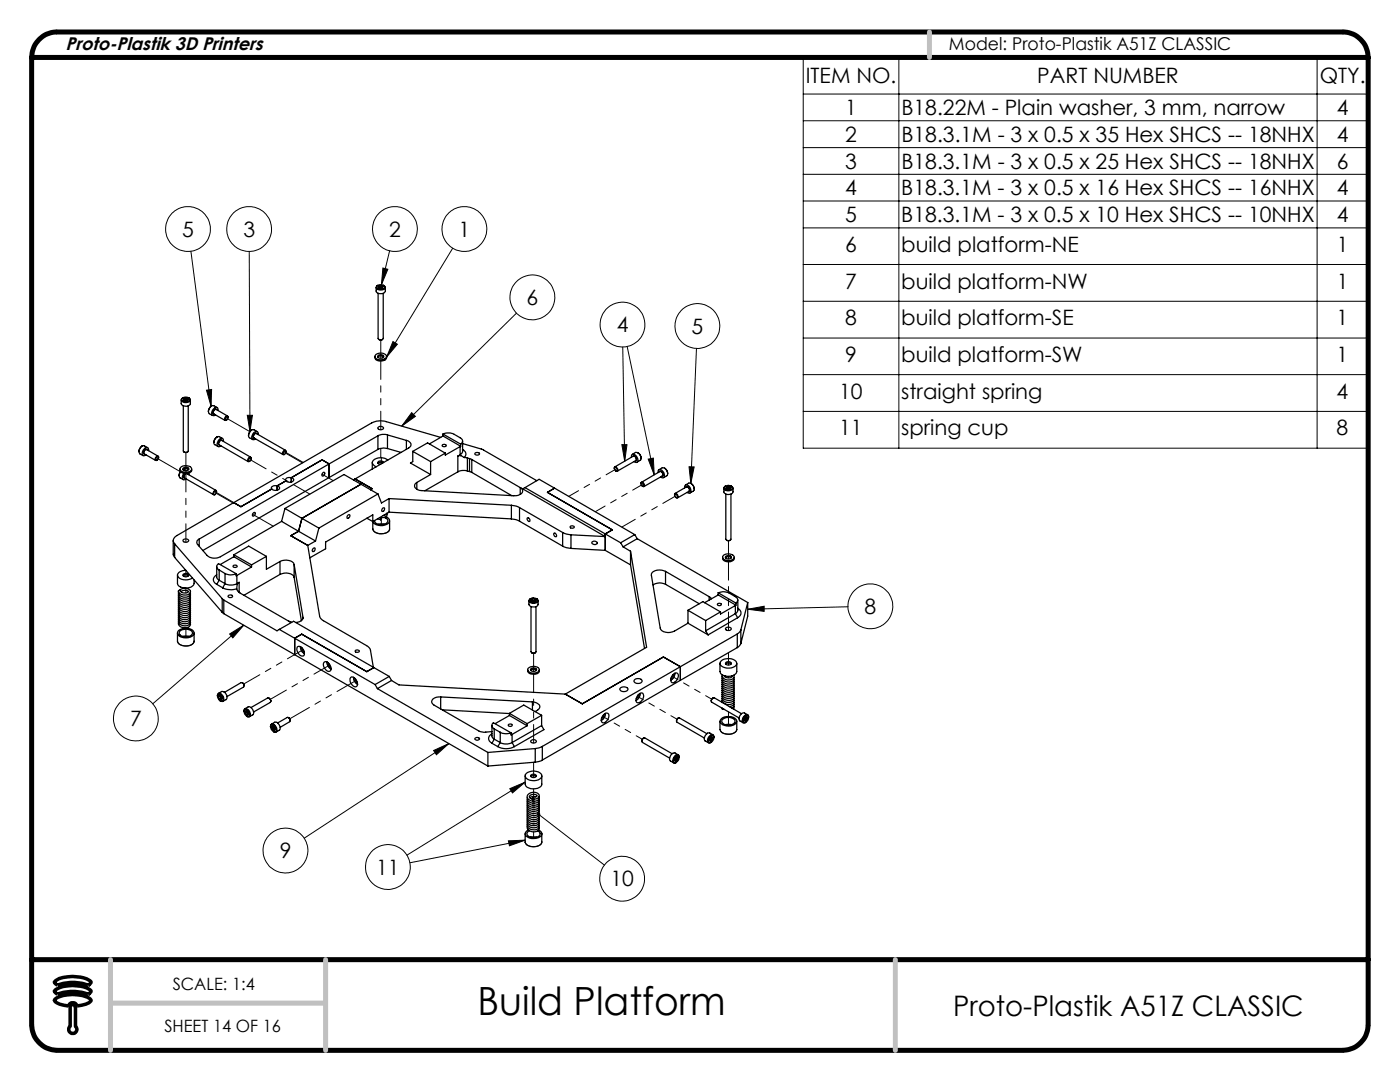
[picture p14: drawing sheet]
<svg xmlns="http://www.w3.org/2000/svg" width="279mm" height="216mm" viewBox="0 0 279 216" stroke-linecap="round" stroke-linejoin="round" font-family="sans-serif">
<defs><g id="words">
<text font-size="7.8" x="95.3" y="202.6">Build Platform</text>
<text font-size="5.6" x="190.2" y="202.7">Proto-Plastik A51Z CLASSIC</text>
<g font-size="4.2">
<text x="160.8" y="16.6">ITEM NO.</text>
<text x="207" y="16.6">PART NUMBER</text>
<text x="263.4" y="16.6">QTY.</text>
<text x="168.7" y="23">1</text>
<text x="179.9" y="23">B18.22M - Plain washer, 3 mm, narrow</text>
<text x="266.8" y="23">4</text>
<text x="168.7" y="28.3">2</text>
<text x="179.9" y="28.3">B18.3.1M - 3 x 0.5 x 35 Hex SHCS -- 18NHX</text>
<text x="266.8" y="28.3">4</text>
<text x="168.7" y="33.6">3</text>
<text x="179.9" y="33.6">B18.3.1M - 3 x 0.5 x 25 Hex SHCS -- 18NHX</text>
<text x="266.8" y="33.6">6</text>
<text x="168.7" y="39">4</text>
<text x="179.9" y="39">B18.3.1M - 3 x 0.5 x 16 Hex SHCS -- 16NHX</text>
<text x="266.8" y="39">4</text>
<text x="36.4" y="47.2">5</text>
<text x="48.6" y="47.2">3</text>
<text x="77.7" y="47.2">2</text>
<text x="91.5" y="47.2">1</text>
<text x="168.7" y="44.3">5</text>
<text x="179.9" y="44.3">B18.3.1M - 3 x 0.5 x 10 Hex SHCS -- 10NHX</text>
<text x="266.8" y="44.3">4</text>
<text x="168.7" y="50.2">6</text>
<text x="179.9" y="50.2">build platform-NE</text>
<text x="266.8" y="50.2">1</text>
<text x="168.7" y="57.6">7</text>
<text x="179.9" y="57.6">build platform-NW</text>
<text x="266.8" y="57.6">1</text>
<text x="105.1" y="60.8">6</text>
<text x="168.7" y="64.9">8</text>
<text x="179.9" y="64.9">build platform-SE</text>
<text x="266.8" y="64.9">1</text>
<text x="123.1" y="66.3">4</text>
<text x="138" y="66.6">5</text>
<text x="168.6" y="72.2">9</text>
<text x="179.9" y="72.2">build platform-SW</text>
<text x="266.8" y="72.2">1</text>
<text x="167.5" y="79.6">10</text>
<text x="179.9" y="79.6">straight spring</text>
<text x="266.8" y="79.6">4</text>
<text x="167.5" y="86.9">11</text>
<text x="179.8" y="86.9">spring cup</text>
<text x="266.7" y="86.9">8</text>
<text x="172.5" y="122.5">8</text>
<text x="26" y="144.9">7</text>
<text x="55.8" y="171.2">9</text>
<text x="75.1" y="174.5">11</text>
<text x="121.8" y="176.8">10</text>
</g>
<text font-size="3.7" x="13.1" y="9.9">Proto-Plastik 3D Printers</text>
<text font-size="3.5" x="189.4" y="9.9">Model: Proto-Plastik A51Z CLASSIC</text>
<g font-size="3.4">
<text x="34.5" y="197.5">SCALE: 1:4</text>
<text x="32.8" y="206">SHEET 14 OF 16</text>
</g>
</g></defs>
<g fill="none" stroke="#000" stroke-width=".2">
<path d="M160.3 11.5h112.7v77.9h-112.7zM160.3 18.8h112.7M179.4 11.5v77.9M262.9 11.5v77.9M160.3 24.1h112.7M160.3 29.5h112.7M160.3 34.8h112.7M38.1 50.1l4 31M49.7 50.2l.2 35.9M76.4 53.5l1 .2-1.3 3.1zM77.8 50.1l-1.7 6.7M90.3 49.5l-13.1 21.8"/>
<path d="M160.3 40.1h112.7M160.3 45.5h112.7M160.3 52.8h112.7M41.2 77.9l1-.2-.1 3.4zM78.4 68.2l.9 .5-2.1 2.6zM103.1 62.5l-22.9 22.5M124.3 69.3l.4 22.7M125.2 69.1l5.4 25.7M139 69.5l-1.1 26.9M160.3 60.1h112.7M160.3 67.5h112.7M160.3 74.8h112.7"/>
<path d="M49.4 82.9h1l-.5 3.2zM82.2 82.3l.7 .8-2.7 1.9zM124.1 88.7h1l-.4 3.3zM129.4 91.6l1-.2 .2 3.4zM137.5 93.1l1 .1-.6 3.2zM160.3 82.1h112.7M45.8 126.5l2.8-1.8-2.1 2.6zM48.6 124.7l-18.1 15.7M149.2 121.6l3.3-.6v1zM169.2 121.1l-20 .5M86.5 149.8l3.1-1.4-2.5 2.2zM89.6 148.4l-28.9 18.9"/>
<path d="M101.7 157.4l3.1-1.3-2.5 2.1zM104.8 156.1l-23.6 14.5M101.5 167.8l3.3-.2-3.1 1.2zM104.8 167.6l-23 4.6M107.5 162.5l13.1 10.1"/>
<circle cx="37.5" cy="45.7" r="4.5"/>
<circle cx="49.7" cy="45.7" r="4.5"/>
<circle cx="78.8" cy="45.7" r="4.5"/>
<circle cx="92.7" cy="45.7" r="4.5"/>
<circle cx="106.3" cy="59.3" r="4.5"/>
<circle cx="124.2" cy="64.8" r="4.5"/>
<circle cx="139.2" cy="65" r="4.5"/>
<circle cx="173.7" cy="121" r="4.5"/>
<circle cx="27.1" cy="143.4" r="4.5"/>
<circle cx="57" cy="169.7" r="4.5"/>
<circle cx="77.4" cy="173" r="4.5"/>
<circle cx="124.2" cy="175.4" r="4.5"/>
</g>
<path d="M10.9 197.7a6 6 0 0 1 5.2-.9 3.2 3.2 0 0 1 2.1 1 .79 .79 0 0 1-1.3 .4 10.7 10.7 0 0 0-5.5 .1l-.5-.4zM10.9 195.9a6 6 0 0 1 5.2-.9 3.2 3.2 0 0 1 2.1 1 .79 .79 0 0 1-1.3 .4 10.7 10.7 0 0 0-5.5 .1l-.5-.4zM11 199.4a7.1 7.1 0 0 1 7 0l.2 .2a1.36 1.36 0 0 1-1.1 .8l-1.7 .3a.9 .9 0 0 0-.9-.6 .9 .9 0 0 0-.8 .6 4.3 4.3 0 0 1-2.7-.9l-.1-.2zM14 204.8a.81 .81 0 0 0 0 1.2 .81 .81 0 0 0 1.1 0 .81 .81 0 0 0 0-1.2M14 201a.53 .53 0 0 1 .5-.6 .53 .53 0 0 1 .6 .6" fill="none" stroke="#000" stroke-width=".7" stroke-linecap="butt"/>
<path d="M11.4 6.4a5.1 5.1 0 0 0-5.1 5.1M267.9 6.4a5.1 5.1 0 0 1 5.1 5.1M6.3 204.5a5.2 5.2 0 0 0 5.1 5.1M273 204.5a5.2 5.2 0 0 1-5.1 5.1" fill="none" stroke="#000" stroke-width="1" stroke-linecap="butt"/>
<path d="M14 201v3.8M15.1 201v3.8" fill="none" stroke="#000" stroke-width=".7"/>
<path d="M11.4 6.4h256.5M6.3 191.5h266.7M6.3 204.5v-193h266.7v193M11.4 209.6h256.5" fill="none" stroke="#000" stroke-width="1"/>
<path d="M185.5 6.4v5.1M22 191.5v18.1M65 191.5v18.1M178.7 191.5v18.1M22 200.2h43" fill="none" stroke="#c0c0c0" stroke-width="1"/>
<path d="M49.4 82.9h1l-.5 3.2zM78.4 68.2l.9 .5-2.1 2.6zM137.5 93.1l1 .1-.6 3.2zM149.2 121.6l3.3-.6v1zM101.5 167.8l3.3-.2-3.1 1.2zM101.7 157.4l3.1-1.3-2.5 2.1zM86.5 149.8l3.1-1.4-2.5 2.2zM124.1 88.7h1l-.4 3.3zM129.4 91.6l1-.2 .2 3.4zM107.2 162.3a.34 .34 0 0 0 .2 .5 .34 .34 0 0 0 .4-.3 .34 .34 0 0 0-.4-.3l-.2 .1 .3 .2zM45.8 126.5l2.8-1.8-2.1 2.6zM82.2 82.3l.7 .8-2.7 1.9zM76.4 53.5l1 .2-1.3 3.1zM41.2 77.9l1-.2-.1 3.4z" fill="#000"/>
<g fill="none" stroke="#000" stroke-width=".25">
<path d="M75.1 57.4v.7a1.04 1.04 0 0 0 1.8 0v-.7M75.2 57.1l.8-.3a.59 .59 0 0 1 .7 .6 .99 .99 0 0 1-1.6-.1zM75.4 56.9l-.3 .4a1.02 1.02 0 0 0 .9 .6 1.02 1.02 0 0 0 .9-.6l-.3-.4M75.5 58.5v9a.57 .57 0 0 0 .5 .3 .57 .57 0 0 0 .5-.3v-9M75.6 57.1l-.1 .2 .3 .2h.5M75.6 57.1v.3M75.8 57.4h-.1M75.8 57.4h.5M75.8 57.4h-.2M76.1 57l.3 .2-.1 .3M76.1 57l-.5 .1M76.1 57.4h.2"/>
<path d="M76.1 57v.4M76.1 57.4h-.3M76.3 57.4v.1M36.2 79.8v.7a1.07 1.07 0 0 0 1.8 0v-.7M36.5 79.4l.3-.1a.7 .7 0 0 1 .7-.1 .7 .7 0 0 1 .4 .7l-.8 .3a.59 .59 0 0 1-.8-.6zM36.5 79.4l-.3 .3a1 1 0 0 0 .9 .7 1 1 0 0 0 .9-.6l-.3-.4M36.7 79.5l-.1 .3 .4 .2 .4-.1M36.7 79.5v.4l.5-.1M36.8 79.9h.6M37.2 79.4l.4 .3-.2 .2M37.2 79.4l-.5 .1M37.2 79.8l.2 .1"/>
<path d="M37.2 79.4v.4M37.4 79.9h.1M74.8 71.1v.3a1.32 1.32 0 0 0 2.2 .3l.2-.6M75 70.7l.3-.1a1.45 1.45 0 0 1 1.8 .4 .99 .99 0 0 1-1.4 .8 .66 .66 0 0 1-.7-.3 .66 .66 0 0 1 0-.8zM75.4 71.3a.81 .81 0 0 1 1.2 0M75.5 70.9l.5-.1 .6 .2a.62 .62 0 0 1-.6 .5 .62 .62 0 0 1-.6-.4zM75.6 67.7l.2 .1 .5-.1M28.4 89l.4-.1 .7 .4M28.4 89l-.2 .2a.98 .98 0 0 0-.3 1.4l.6 .3M28.4 89l-.5 .5-.2 .6M29.4 89.7a.5 .5 0 0 0-.7 .3 .5 .5 0 0 0 .2 .6M29.6 89.9a.44 .44 0 0 0-.1-.5 .44 .44 0 0 0-.5 0l-.2 .2a.82 .82 0 0 0-.1 1.3l.4-.1"/>
<path d="M31.3 91.2l.2-.1a.36 .36 0 0 1 .1 .5 .36 .36 0 0 1-.5 .2zM31.5 91l-2.2-1.3a.56 .56 0 0 0-.5 .9l2.2 1.3M31.6 91.3v-.2a.47 .47 0 0 0-.5 .2 .47 .47 0 0 0 .1 .6l.2-.1M35.9 93.6a.93 .93 0 0 0 1.2 .9 .86 .86 0 0 0 1.1-.9M36 93.3a1.53 1.53 0 0 1 2.2 .2 1.17 1.17 0 0 1-1.8 .6l-.5-.3zM36 94.1l-.3 .8M36.1 94.1l-.2 .2a.81 .81 0 0 0 0 1.1l.7 .3M36.5 93.5a.62 .62 0 0 1 .7-.3 .62 .62 0 0 1 .4 .5 .62 .62 0 0 1-.6 .3 .62 .62 0 0 1-.5-.5zM36.5 93.7l.4-.2h.4l.3 .2M36.5 93.7l.6 .2M36.6 81v9a.57 .57 0 0 0 1 0v-9M36.7 94.5l-.1 .1a.74 .74 0 0 0 .1 1.1l.4-.1"/>
<path d="M36.7 90.2l.4 .1 .3-.1M37 94.5l-.3 .6 .2 .3M37.1 94.5l-.4 .5 .1 .4 5.8 3.3M37.3 94.5l5.8 3.4M37.3 94.5h.1M37.7 94.4v.3M42.2 81h.5l.6 .3M42.2 81l-.2 .2a.98 .98 0 0 0-.2 1.3l.6 .4M42.2 81l-.4 .5-.2 .6M42.8 98.1l.2-.1a.38 .38 0 0 1 .1 .4 .38 .38 0 0 1-.4 .2zM43.2 98.1v-.2a.47 .47 0 0 0-.6 .2 .47 .47 0 0 0 .1 .6h.2M43.2 81.7a.51 .51 0 0 0-.6 .3 .51 .51 0 0 0 .1 .6"/>
<path d="M43.3 87.2l.5-.1 .6 .4M43.3 87.2l-.4 .4a.87 .87 0 0 0 0 1.1l.6 .4M43.3 87.2l-.5 .5-.1 .6M43.5 81.9a.43 .43 0 0 0-.4-.6l-.4 .3a.82 .82 0 0 0-.2 1.3l.5-.1M44.3 87.9a.52 .52 0 0 0-.6 .3 .52 .52 0 0 0 .1 .6M44.6 88.1v-.5l-.2-.1a1.13 1.13 0 0 0-1 1.5l.2 .1 .5-.1M45 83.4l.2-.3a.34 .34 0 0 1 .3 .4 .34 .34 0 0 1-.3 .3l-.2-.1zM45.4 83l-2.3-1.3a.58 .58 0 0 0-.4 .9l2.2 1.3M45.5 83.3v-.2a.46 .46 0 0 0-.6 .2 .46 .46 0 0 0 .1 .6l.2-.1M49.7 91.4h.1a.34 .34 0 0 1 .4 .3 .34 .34 0 0 1-.4 .3h-.2v-.1zM50 91.2l-5.8-3.3a.58 .58 0 0 0-.5 .9l5.8 3.3M50.1 91.5l-.1-.3a.51 .51 0 0 0-.5 .3 .51 .51 0 0 0 .1 .6l.2-.1"/>
<path d="M50.2 85.8l-.4 .5-.2 .6M50.5 87.1l.2 .3M50.6 87.1l.1 .3 5.8 3.3M50.6 87.1l.2-.5 .4-.1 5.8 3.4M51.2 86.5l-.2-.1-.3 .2-.2 .5M51.3 86.1l-.6-.3a1.06 1.06 0 0 0-.9 1.5l.6 .4M51.5 86.7v-.4l-.1-.2a.99 .99 0 0 0-1 .6 .99 .99 0 0 0 .1 1l.5-.1M54.2 97.6l-6.1 3.5-1.5-.8M55.3 96.9l.5 .5a.99 .99 0 0 1-1.6 .2M55.3 96.9a.7 .7 0 0 0-.7 0 .7 .7 0 0 0-.4 .7M55.3 96.9v.9M56.7 90.1l.2-.1a.38 .38 0 0 1 .1 .4 .38 .38 0 0 1-.5 .2z"/>
<path d="M57 96l-1.7 .9M57.1 90.2l-.1-.3a.5 .5 0 0 0-.5 .2 .5 .5 0 0 0 0 .6h.3M58.1 95.3l.5 .4a.97 .97 0 0 1-1.6 .3M58.1 95.3l-.9 .1a.36 .36 0 0 0-.2 .6M58.1 95.3v.9M64.4 94.4l.2-.2a.39 .39 0 0 1 .1 .5 .39 .39 0 0 1-.5 .2zM65.7 92.6l-1.4-.8-6.2 3.5M65.7 92.6l-25.9 15M65.7 92.6v2.7M65.7 95.3l-25.2 14.6M70.9 95.6l3.4 1.9-.4 .2M70.9 95.6l-.3 .1"/>
<path d="M72 96.6l-11.7 6.8M74.3 92.3v1.3M75.4 85.3a.59 .59 0 0 1 .7-.3 .59 .59 0 0 1 .4 .5 .61 .61 0 0 1-.6 .3 .61 .61 0 0 1-.5-.5zM75.4 87v2.7M75.4 98.6l-6.7-3.9-11.8 6.8M75.4 98.6l.7 1.8 1.5-.9M75.4 87l-9.7 5.6M75.4 98.6l-11.8 6.8M75.4 89.7l-9.7 5.6M75.5 92.5l.5 .1M76.4 92.4l-.5-.1-.5 .1M76.6 92.3a.67 .67 0 0 0-1.2 0l.1 .2"/>
<path d="M77.3 86.8a2.43 2.43 0 0 0-1.9 .2M77.3 89.5a2.92 2.92 0 0 0-1.9 .2M77.3 86.8l3.8 1.1M77.3 86.8v2.7M77.3 89.5l2.7 .8M77.4 91.8a2.26 2.26 0 0 0-3.1 .3 .91 .91 0 0 0 .8 1M77.6 99.5l24.5 1.3M77.6 99.5v2.7M81.1 87.9l.4 .1a.74 .74 0 0 1 .5 .6 .74 .74 0 0 1-.4 .8l-10.7 6.2M81.1 87.9v1.8M82.4 90.1v2l-.5 .3 4 2.3M82.4 90.1l3.5 2"/>
<path d="M82.4 90.1l2.9-1.7 3.6 2M83.2 96.3a.76 .76 0 0 0-.5 .8 .76 .76 0 0 0 .7 .6l.8 .2 18.3 1a1.62 1.62 0 0 0 1.8-.9v-.3l-.5-.4M83.2 96.3v1.3M85.9 94.7l-2.7 1.6M85.9 92.1v2.6M87.9 87.3l-10.8-3.2a4 4 0 0 0-2.9 .3l-38.9 22.5a1.02 1.02 0 0 0-.4 1.6M88.3 88.7h.4l.3 .1a.4 .4 0 0 1-.3 .3 .4 .4 0 0 1-.4-.3zM88.4 87l-2.7 1.6M88.4 86.6a2.7 2.7 0 0 1 2.3 .1l1.1 .6a.68 .68 0 0 1 .5 .6 .68 .68 0 0 1-.4 .7M88.4 87l3.5 2M88.4 86.6l3.5 2M88.4 86.6v.4"/>
<path d="M88.9 90.4l-3 1.7M91.4 94.2l-6.6 3.7M91.4 91v3.2M91.8 89.1l-2.9 1.7v-.4M91.8 89.1v1.6M91.8 90.7l-.4 .3M91.8 90.7l.1 .2M91.9 89l-.1 .1M91.9 90.9l-.5 .1M91.9 90.9l.8 .4M91.9 88.6v.4M92.3 89.6a1 1 0 0 1 .4 1.7"/>
<path d="M92.3 88.5l4 1.2 10.8 6.2M92.3 88v2.1l-.5 .6M92.7 91.3l.6 .1M93.3 94a2.38 2.38 0 0 0-1.9 .2M93.3 91.4l.4 .1M93.3 94l.4 .1M93.3 91.4v2.6M93.7 91.5l.5 .2M93.7 94.1l.5 .2M93.7 91.5v2.6M94.2 91.7l9.6 5.6M94.2 94.3l8 4.6"/>
<path d="M94.2 91.7v2.6M94.8 90.5a.49 .49 0 0 1 .5-.2 .49 .49 0 0 1 .4 .4 .49 .49 0 0 1-.5 .2 .49 .49 0 0 1-.4-.4zM103.8 97.3l.5 .2M103.8 97.3v1.3M104.3 97.5l16.5 9.6-6.9-.4M104.8 97.3l-.5 .2M104.8 97.3l16 9.2M104.8 97.3l2.8-1.7 3.1 1.8M110.7 97.4l-1.4 .8 12.9 7.5-1.4 .8M110.7 97.4l16 9.3M122.6 93.5v-.3a.5 .5 0 0 1 .6 .2 .5 .5 0 0 1 0 .6l-.3-.1M122.7 93.3a.37 .37 0 0 1 .4 .2 .37 .37 0 0 1-.2 .5l-.3-.4z"/>
<path d="M122.7 93.2l3.7-2.2a.6 .6 0 0 1 .5 .9l-3.7 2.1M126 91.2a.43 .43 0 0 1 .5-.6l.5 .4a.73 .73 0 0 1-.1 1.3l-.4-.2M126.2 90.7l.6-.4a1.06 1.06 0 0 1 .9 1.6l-.6 .4M126.3 91.1a.5 .5 0 0 1 .6 .2 .5 .5 0 0 1-.1 .6M127.3 90.3l.5 .5 .2 .7M127.9 96.5l.1-.2a.51 .51 0 0 1 .5 .2 .51 .51 0 0 1-.1 .6l-.2-.1M128 96.3a.4 .4 0 0 1 .4 .3 .4 .4 0 0 1-.1 .4l-.3-.3zM128 96.2l3.7-2.1a.57 .57 0 0 1 .5 .9l-3.7 2.1M131.3 94.3l.1-.5a.91 .91 0 0 1 1.2 1.1v.2l-.3 .3-.5-.2M131.5 93.7l.7-.4a1.07 1.07 0 0 1 .9 1.6l-.7 .4M131.6 94.1a.51 .51 0 0 1 .6 .2 .51 .51 0 0 1-.1 .7M132.6 93.4l.4 .3 .2 .8"/>
<path d="M134.6 98.8l.1-.2a.45 .45 0 0 1 .5 .2 .45 .45 0 0 1-.1 .5h-.2M134.7 98.6a.35 .35 0 0 1 .5 .2 .35 .35 0 0 1-.3 .5l-.2-.4zM134.7 98.5l2.3-1.3a.58 .58 0 0 1 .5 .8l-2.3 1.3M136.6 97.4l.1-.6a.98 .98 0 0 1 1 .5 .98 .98 0 0 1 0 1.1h-.2l-.4-.2M136.8 96.8l.6-.4a1.04 1.04 0 0 1 1 1.6l-.7 .4M136.9 97.2a.53 .53 0 0 1 .6 .2 .53 .53 0 0 1-.1 .7M137.9 96.4l.5 .5 .2 .7M144.5 97.4v.7a1.04 1.04 0 0 0 1.8 0v-.7M144.8 97l.6-.2a.59 .59 0 0 1 .7 .7l-.7 .3a.6 .6 0 0 1-.8-.6zM144.8 97h-.1a.39 .39 0 0 0-.1 .7l.9 .2a.57 .57 0 0 0 .7-.7l-.3-.2M144.9 98.6v9a.6 .6 0 0 0 1 0v-9M145 97.1v.4"/>
<path d="M145.3 97.4l-.2 .1M145.3 97.4l.4 .1M145.3 97.4l-.3 .1M145.5 97l.3 .3-.1 .2-.5 .1-.3-.2 .1-.3M145.5 97l-.5 .1M145.5 97.4l.2 .1M145.5 97v.4M145.5 97.4h-.2M145.7 97.5h.1M34.6 107.9v2.7l.3 .6M34.9 108.5l9.4 11M34.9 108.5v2.7"/>
<path d="M34.9 111.2l9.4 11M35.4 114.8v1.6a1.7 1.7 0 0 0 2.3 .9 1.13 1.13 0 0 0 1-1.6M35.6 119.7a1.26 1.26 0 0 0 .8 1.1 1.26 1.26 0 0 0 1.4-.3l.2-.3v-.3M35.6 119.3a1.28 1.28 0 0 0 .8 1.1 1.28 1.28 0 0 0 1.4-.3l.2-.3v-.3M35.6 118.9a1.16 1.16 0 0 0 1.7 1l.7-.4v-.4M35.6 118.5a1.28 1.28 0 0 0 .8 1.1 1.28 1.28 0 0 0 1.4-.3l.2-.4v-.2M35.7 118a.89 .89 0 0 0 .8 1.1 .93 .93 0 0 0 1.5-.8M35.8 117.8a1.32 1.32 0 0 1 2.2 .3 1.33 1.33 0 0 1-1.2 .6 1.33 1.33 0 0 1-1.2-.8l.2-.1 .2 .1M36 117.9a1.05 1.05 0 0 0 1.6 .1 1.17 1.17 0 0 0-1.5 .1M36.5 114.7a.64 .64 0 0 1 .6-.3 .64 .64 0 0 1 .5 .5 .64 .64 0 0 1-.6 .2 .64 .64 0 0 1-.5-.4zM36.5 114.9l.5-.2 .6 .2M36.7 107.6l.4-.1 .5 .2a.56 .56 0 0 1-.5 .5 .56 .56 0 0 1-.6-.3z"/>
<path d="M37.1 113.8h-.2a1.18 1.18 0 0 0-1.4 1.1 2.22 2.22 0 0 0 2.9 .5M39.8 107.6v1.4M43.3 114.7a1.01 1.01 0 0 0-.7 .9 1.01 1.01 0 0 0 .7 1M43.3 113.1v2l.1 .4 .3 .3M43.3 116.6l1.1 .7M43.7 113.7a.69 .69 0 0 1-.4-.6 .69 .69 0 0 1 .3-.6l3.5 2M43.7 113.7l1.2 .7M43.7 115.8l1.2 .7M43.7 113.7v2.1M43.7 115.8l-.4 .8M44.3 119.5l.4 .2M44.3 119.5v2.7"/>
<path d="M44.4 117.3a4 4 0 0 0 2.8 .2M44.7 119.7l10.6 6.2 .4-.3M44.7 119.7v2.7M44.9 116.5a2.62 2.62 0 0 0 2.4 0M44.9 114.4a2.46 2.46 0 0 0 2.2 .1M44.9 114.4v2.1M44.9 116.5l-.5 .8M45.5 118.9a.47 .47 0 0 1 .5-.2 .47 .47 0 0 1 .4 .4 .47 .47 0 0 1-.5 .2 .47 .47 0 0 1-.4-.4zM46.6 112.8l.3-.1 .4 .2a.4 .4 0 0 1-.4 .3 .4 .4 0 0 1-.4-.3zM46.7 111.1l-2.7 1.5M46.7 111.1l3.5 2M46.7 110.7l2.9-1.7 3.6 2"/>
<path d="M46.7 110.7l3.5 2M46.7 110.7v.4M47.1 114.5v.4l.2-.1M47.2 117.5l.6 .8 9.8 5.7M47.3 114.8v1.7M47.3 116.5v.1M47.3 116.6l-.1 .9M47.7 116.2l-.4 .4M47.7 116.2l-.4 .3M47.7 116.2v2M50.2 113.1l-2.9 1.7M50.2 112.7v.4"/>
<path d="M50.6 102.4l.2-.2a.39 .39 0 0 1 .1 .5 .39 .39 0 0 1-.5 .2zM53.2 111v2.6l2.7-1.6M53.2 111l-3 1.7M55.9 112a2.09 2.09 0 0 1 2.8 .6M55.9 114.6a2.09 2.09 0 0 1 2.8 .6M55.9 114.6l-7.2 4.2M55.9 112v2.6M56.2 104l-12.2 7.1a2.33 2.33 0 0 1-2.7-.3l-1.9-2.1a.7 .7 0 0 1 .4-1.1M56.2 104l3.4 2M56.9 101.5l3.4 1.9M56.9 101.5l-.7 2.5M58.7 112.6l1.8 10.6"/>
<path d="M58.7 115.2l1.4 8.7M58.7 112.6v2.6M59.6 106l-1.6 .9 3.4 1.9M59.6 106l3.4 1.9M60.3 103.4l-.7 2.6M60.3 103.4l3.3 2M61.4 108.8l2.5 14.4 .5 .6 9.1 5.2 .4 .6 .6 3.5M62.5 109.4l.2-.1a.37 .37 0 0 1 .1 .5 .37 .37 0 0 1-.5 .2zM63 107.9l-1.6 .9M63.6 105.4l-.6 2.5M69.4 102.8l.2-.1a.39 .39 0 0 1 .1 .5 .39 .39 0 0 1-.4 .2zM75.4 103.5l.6 .2"/>
<path d="M75.5 104.6h1.2M76 103.3v.4zM76.3 101.4l.3-.1a.39 .39 0 0 1 .1 .5 .39 .39 0 0 1-.5 .2zM76.5 102.9l.4-.2 .3-.3a.94 .94 0 0 1-1.4 .9M76.7 103.2v.1a.65 .65 0 0 1 .7 .6 .65 .65 0 0 1-.6 .7 1.39 1.39 0 0 1-2-.7M77 103.1a.83 .83 0 0 1 .7 .9 .83 .83 0 0 1-.9 .8l-.9 .1a1.54 1.54 0 0 1-1.5-.8M77.6 102.2l-3.2 1.9-1.2-.7M77.6 102.2l24.5 1.3M77.8 103.9v1.7a1.34 1.34 0 0 1-1.6 .9 1.5 1.5 0 0 1-1.8-.9v-2.9l-9.4 5.5v1.3l-3.2 1.8M102.1 100.8l.8 .2 .8 .3M102.1 103.5l.8 .2 .8 .3M102.1 100.8v2.7"/>
<path d="M103.7 101.3l8.6 5M103.7 101.3v2.7M103.7 104l8.6 5M105.3 103.3a.37 .37 0 0 1 .4 .3 .37 .37 0 0 1-.2 .4l-.3-.4zM105.6 119.9v.7a1.05 1.05 0 0 0 1.8 0v-.7M105.7 119.6a1.04 1.04 0 0 1 1.6 .1 .83 .83 0 0 1-.9 .6 .83 .83 0 0 1-.7-.7zM105.9 119.5l-.3 .2a.72 .72 0 0 0 .3 .7 .72 .72 0 0 0 .8 0 .6 .6 0 0 0 .7-.6l-.3-.3M106.2 119.6l-.2 .2 .3 .3 .5-.1M106.2 119.6v.3M106.4 119.9l.4 .1M106.4 119.9h-.2M106.4 119.9h.3"/>
<path d="M106.7 119.5l.3 .3-.2 .2M106.7 119.5l-.5 .1M106.7 119.9l.1 .1M106.7 119.5v.4M110.6 106.4a.44 .44 0 0 1 .4 .2 .44 .44 0 0 1-.1 .5l-.4-.4zM112.3 106.3l1.6 .4M112.3 109l1.6 .4M112.3 106.3v2.7M113.9 105l.3-.1 .4 .2a.39 .39 0 0 1-.4 .3 .39 .39 0 0 1-.4-.3zM113.9 106.7v2.7M113.9 109.4l6.9 .4M118.1 108.2a.55 .55 0 0 1 .7-.2 .55 .55 0 0 1 .3 .5 .58 .58 0 0 1-.6 .1 .58 .58 0 0 1-.4-.4z"/>
<path d="M120.8 106.5v3.3M120.8 106.5l3.1 1.8M120.8 109.8l5 2.9M123.9 108.3l.5 .8M124.4 109.1l1.4 .9M125.8 110l3.2 19.2-16.2 9.3M125.8 110v2.7M125.8 112.7l2.8 16.7M126.7 106.7l-2.8 1.6M126.7 106.7l.5 .8M127.2 107.5l-2.8 1.6M127.2 107.5l22 12.7"/>
<path d="M132.8 114a2.16 2.16 0 0 0-2.8 .5l1.8 10.8a2.09 2.09 0 0 0 2.8 .6l2.7-1.5M132.8 116.6l-.3-.1a2.62 2.62 0 0 0-2.2 .2M132.8 114l8.7 5.1M132.8 116.6l6.8 3.9M132.8 114v2.6M141.5 119.1l.5 .4M141.5 119.1v.6M143.3 118.7l-2.7 1.6M143.3 118.3a2.62 2.62 0 0 1 2.3 .1l1.2 .7a.68 .68 0 0 1 .4 .6 .68 .68 0 0 1-.3 .6M143.3 118.7l3.6 2.1M143.3 118.3l3.6 2M143.3 118.3v.4"/>
<path d="M144.2 111.2a1.17 1.17 0 0 0 1.9 .7 .63 .63 0 0 0 .4-.7M144.5 110.7l1-.2a.85 .85 0 0 1 1 .8 1.5 1.5 0 0 1-2.2 .1l-.1-.2zM144.8 111.3l.3-.2h.5l.3 .2M144.9 110.9h.7l.4 .3a.72 .72 0 0 1-1.3 0zM145 107.8l.4 .1 .3-.1M147.2 119.7v2.1l-.4 .6M35.4 126.3v1.7a1.79 1.79 0 0 0 2.4 .8 1.16 1.16 0 0 0 .9-.8v-1.7M35.6 123.8a1.16 1.16 0 0 0 1.7 1l.7-.4v-.4M35.6 123.4a1.26 1.26 0 0 0 .8 1.1 1.26 1.26 0 0 0 1.4-.3l.2-.4v-.2M35.6 122.9a1.28 1.28 0 0 0 .8 1.1 1.28 1.28 0 0 0 1.4-.2l.2-.4v-.2M35.6 122.6a1.26 1.26 0 0 0 .8 1.1 1.26 1.26 0 0 0 1.4-.3l.2-.4v-.2M35.6 122.1a1.28 1.28 0 0 0 .8 1.1 1.28 1.28 0 0 0 1.4-.2l.2-.4v-.3"/>
<path d="M35.6 121.7a1.16 1.16 0 0 0 1.7 1.1l.7-.5v-.3M35.6 121.3a1.28 1.28 0 0 0 .8 1.1 1.28 1.28 0 0 0 1.4-.2l.2-.4v-.3M35.6 120.9a1.28 1.28 0 0 0 .8 1.1 1.28 1.28 0 0 0 1.4-.3l.2-.3v-.3M35.6 120.5a1.26 1.26 0 0 0 .8 1.1 1.26 1.26 0 0 0 1.4-.3l.2-.3v-.3M35.6 120.1a1.28 1.28 0 0 0 .8 1.1 1.28 1.28 0 0 0 1.4-.3l.2-.3v-.3M35.6 124.2a1.28 1.28 0 0 0 .8 1.1 1.28 1.28 0 0 0 1.4-.3l.2-.5M35.7 125.8a2.27 2.27 0 0 1 2.9 .2 .97 .97 0 0 1-1 1.2h-.9a.94 .94 0 0 1-1-.4 .94 .94 0 0 1 0-1zM35.8 126a1.73 1.73 0 0 1 2.6 .3 1.57 1.57 0 0 1-2.5 .4l-.1-.2zM36.4 127l.7-.1 .6 .1M38 124.4v.1M43.4 138.9v-.2a.4 .4 0 0 1 .2-.3 .4 .4 0 0 1 .4 0 1.17 1.17 0 0 1 .6 1.5h-.6M43.4 138.6l.2-.1a.93 .93 0 0 1 .8 1.4 .97 .97 0 0 1-1-1.3z"/>
<path d="M43.6 138.4l.6-.4a1.04 1.04 0 0 1 .9 1.6l-.6 .3M43.6 139l.2 .5M43.6 139l.2-.3 .3 .3 .2 .4M43.6 139l.3-.2 .1 .2M44 138.9v.1M44 139l.3 .4M44 139l.1 .3M44.1 139.3l-.3 .2M44.1 139.3l.2 .1M44.3 139.4h.1M44.3 139.4l-.2 .2-.3-.1M44.3 122.2l.4 .2"/>
<path d="M44.7 122.4l52.7 30.5M48.4 136.2h-.3l-3.3 1.9M48.4 136.2l.3 .5-.1 .4-3.3 1.9M48.4 136.2l.2 .3 .1 .3M53.7 139.3l.2 .2 .1 .4M54 139.9l-.2-.5-.3-.2-3.4 2M54 139.9l-.1 .3-3.3 1.9M55.7 125.6l2.9-1.6 16 9.2M55.7 125.6l3.1 1.8M57.6 124l.6 .2M57.6 124l.5 .2M58.8 127.4l1.4-.9 13 7.5 1.4-.8"/>
<path d="M58.8 127.4v3.2M58.8 127.4l16.1 9.2M59.3 129.1a1.21 1.21 0 0 1 1.4 1.6 .78 .78 0 0 1-1.3-.5 1.12 1.12 0 0 1-.1-1.1zM59.9 129l.2 .8 .6 .7M60.3 129.3l.1 .4 .3 .3M60.5 123.2a1.26 1.26 0 0 1-1.4 1M60.5 123.2v.2M64.7 132.2a.91 .91 0 0 1 1.2 .7 .69 .69 0 0 1-.2 1.1 1.38 1.38 0 0 1-1-1.8zM65.2 132.1l.2 .8 .7 .6M65.6 132.3l.1 .5 .3 .3M70 135.2a1.01 1.01 0 0 1 1.3 1.1 .52 .52 0 0 1-.1 .7 .52 .52 0 0 1-.7-.1 1.37 1.37 0 0 1-.5-1.7zM70.6 135.1l.1 .8 .7 .7"/>
<path d="M70.9 135.4l.4 .7M70.9 129.8a.45 .45 0 0 1 .5-.1 .45 .45 0 0 1 .3 .3 .44 .44 0 0 1-.5 .2 .44 .44 0 0 1-.3-.4zM74.6 133.2l3.1 1.8M74.9 136.6l.4 .8M75.3 137.4l22.1 12.7M77.7 135l-2.8 1.6M77.7 135l.4 .8M78.1 135.8l-2.8 1.6M78.1 135.8l1.5 .9 33.2 1.8M87.9 139.1a1.36 1.36 0 0 0-1.7 1.1l.4 .5 9.2 5.3 .8 .1 1.6-.1M87.9 139.1l18.4 1M87.9 139.1v2.4"/>
<path d="M105.3 133.6a.93 .93 0 0 0 1.2 .9 .84 .84 0 0 0 1.1-.9M105.4 133.4a1.49 1.49 0 0 1 2.2 .2 1.09 1.09 0 0 1-1.4 .7 .75 .75 0 0 1-.8-.9zM105.9 133.5l.6-.2 .4 .1 .2 .2a.72 .72 0 0 1-1.2 0zM105.9 133.8a.81 .81 0 0 1 1.2 0M106 121v9a.56 .56 0 0 0 1 0v-9M106.1 130.2l.3 .2 .4-.2M123.8 137.3l.7-.2a.6 .6 0 0 1 .8 .6 .99 .99 0 0 1-1.6-.2zM126.6 135.7a.99 .99 0 0 1 1.6 .2 .94 .94 0 0 1-1.7 0zM127.3 138.7a.67 .67 0 0 1 1.1-.2 1.34 1.34 0 0 1-1.2 1.7 1.06 1.06 0 0 1 .1-1.5zM127.4 138.6l-.1 .4-.3 .3M127.7 138.4l-.2 .9-.6 .5M134.3 134.6l-.2 .6-.2 .1"/>
<path d="M134.5 134.4l.3-.1a.61 .61 0 0 1 .6 .3 .61 .61 0 0 1-.1 .8 .91 .91 0 0 1-1.3 .7 1.38 1.38 0 0 1 .5-1.7zM134.7 134.3l-.3 1-.6 .4M135.8 133l-3.4-1.9-16.2 9.3-3.4-1.9M135.8 133l-27.6 15.9M135.8 133v2.7M135.8 135.7l-27.6 16M137.3 124.4l4 2.3M137.3 121.8v2.6M137.3 121.8l3.5 2M137.3 121.8l3-1.7 3.5 2M140.8 123.8v2.1M140.8 125.9l.5 .8"/>
<path d="M142 139.9l.1 .2 5.4 3.2M142 139.9l.2-.5 .4-.2 5.4 3.2M142.3 139.3l-.3 .2v.4M143.2 120.5a.42 .42 0 0 1 .4-.1 .42 .42 0 0 1 .3 .3 .4 .4 0 0 1-.4 .2 .4 .4 0 0 1-.3-.4zM143.7 132.4v1.6a1.39 1.39 0 0 0 1.6 1 1.56 1.56 0 0 0 1.7-1v-1.6M143.8 122.1l-3 1.7M143.9 131.9a2.21 2.21 0 0 1 3.1 .3 1.21 1.21 0 0 1-1.5 1.1l-.9-.1a.8 .8 0 0 1-.8-.4 .8 .8 0 0 1 .1-.9zM144.1 134.7a1.3 1.3 0 0 0 1 1 1.3 1.3 0 0 0 1.3-.4v-.6M144.2 139.4a.92 .92 0 0 0 .9 1.2 1.29 1.29 0 0 0 1.4-.5v-.4M144.2 139.8l-.1 .4M144.2 139a.9 .9 0 0 0 .9 1.2 1.29 1.29 0 0 0 1.4-.5v-.4M144.2 138.6h-.1a1.06 1.06 0 0 0 1.5 1.2 .76 .76 0 0 0 .9-.9"/>
<path d="M144.2 138.2a.9 .9 0 0 0 .9 1.1 1.29 1.29 0 0 0 1.4-.4v-.4M144.2 137.8h-.1a1.06 1.06 0 0 0 1.5 1.2 .76 .76 0 0 0 .9-.9M144.2 137.4a1 1 0 0 0 .3 1 1 1 0 0 0 1.1 .1 .74 .74 0 0 0 .9-.8M144.2 136.9a.9 .9 0 0 0 .9 1.2 1.29 1.29 0 0 0 1.4-.5v-.3M144.2 136.6a.92 .92 0 0 0 .9 1.1 1.29 1.29 0 0 0 1.4-.5v-.4M144.2 136.1a.9 .9 0 0 0 .9 1.2 1.29 1.29 0 0 0 1.4-.5v-.3M144.2 135.7l-.1 .1a1.06 1.06 0 0 0 1.5 1.1 .76 .76 0 0 0 .9-.9M144.2 135.3a.9 .9 0 0 0 .9 1.2 1.29 1.29 0 0 0 1.4-.5v-.4M144.2 134.9l-.1 .1a1.06 1.06 0 0 0 1.5 1.1 .76 .76 0 0 0 .9-.9M144.5 134.8a1.07 1.07 0 0 0 1.6 .2l-.1-.1M144.8 134.9l-.2 .1M144.8 125.3a.61 .61 0 0 1 .6-.2 .61 .61 0 0 1 .5 .5 .59 .59 0 0 1-.6 .3 .59 .59 0 0 1-.5-.6z"/>
<path d="M144.9 132.5l.4-.2 .6 .2M145 132.1l.6-.1 .3 .2a.55 .55 0 0 1-.5 .5 .55 .55 0 0 1-.6-.4zM146.8 120.8v1.6M146.8 122.4l-6 3.5M146.8 120.8l-3 1.7v-.4M146.8 122.4l.4 .9M146.9 120.8h-.1M146.9 120.3v.5M147.1 126.5l-11.3 6.5M147.1 126.5v2.7M147.1 129.2l-11.3 6.5M147.2 121.4a1.01 1.01 0 0 1 .7 .9 1.01 1.01 0 0 1-.7 1"/>
<path d="M147.2 123.3l-5.9 3.4M147.8 125.7l-.7 .8M147.8 128.4l-.7 .8M147.8 125.7v2.7M149.2 120.2l-1.4 5.5M149.2 120.2v2.7l-1.4 5.5M48.7 141.9a.38 .38 0 0 1 .4-.5 1.17 1.17 0 0 1 .7 1.6l-.6-.1M48.8 141.6a.93 .93 0 0 1 .9 1.3 .93 .93 0 0 1-.9-1.3zM48.9 141.4l.6-.4a1.08 1.08 0 0 1 .9 1.6l-.6 .4M49 142.3v-.4h.2l.4 .3v.4l-.3 .1M49 142.3l.3 .4M49.3 141.9l.3 .5"/>
<path d="M49.3 142.1l.3 .4-.3 .2M49.3 141.9v.2M49.3 142.1l-.3 .2M54 145l.2-.5a1.11 1.11 0 0 1 .9 1.5l-.1 .1-.4-.1M54.2 144.6a.95 .95 0 0 1 .8 1.4 .93 .93 0 0 1-.8-1.4zM54.2 144.5l.6-.4a1.07 1.07 0 0 1 .9 1.6l-.6 .4M54.2 145.1l.2 .5M54.2 145.1l.2-.2 .4 .2 .1 .4M54.5 145l-.3 .1M54.5 145l.1 .2M54.6 145v.2M54.6 145.2l.3 .3"/>
<path d="M54.6 145.2l.1 .2M54.7 145.4l-.3 .2M54.7 145.4l.2 .1M54.9 145.5h.1M54.9 145.5l-.1 .3-.4-.2M57.6 143.2h-.3l-1.9 1.1M57.6 143.2l.2 .2 .1 .5-2 1.2M57.6 143.2l.3 .6M88.3 141.6l13.4 .8M94.8 147.3a.49 .49 0 0 1 .5-.2 .49 .49 0 0 1 .4 .4 .49 .49 0 0 1-.5 .2 .49 .49 0 0 1-.4-.4zM97.4 150.1v2.8M98.2 146.4a1.01 1.01 0 0 0-.7 1 1.01 1.01 0 0 0 .7 .9"/>
<path d="M98.2 144.8v2.2l.4 .5M98.2 148.3l1.1 .7M98.6 145.5a.71 .71 0 0 1-.1-1.3l3.5 2M98.6 145.5l1.2 .6M98.6 147.5l1.2 .7M98.6 145.5v2M98.6 147.5l-.4 .8M99.3 149a3.5 3.5 0 0 0 3.4 0M99.8 148.2a2.62 2.62 0 0 0 2.4 0M99.8 146.1a2.62 2.62 0 0 0 2.2 .1M99.8 146.1v2.1M99.8 148.2l-.5 .8"/>
<path d="M101.5 144.5h.3l.4 .1a.37 .37 0 0 1-.4 .4 .37 .37 0 0 1-.3-.4zM101.7 142.8l-2.9 1.6M101.7 142.8l3.5 2M101.7 142.3l2.8-1.6 3.6 2M101.7 142.3l3.5 2.1M101.7 142.3v.5M102 146.2v.4l.2-.1M102.2 146.5v1.7M102.2 148.2l.5 .8M104.8 154.8v1.7a1.91 1.91 0 0 0 2.8 .6l.5-.4v-1.9M105 154.3a2.2 2.2 0 0 1 3.1 .4 1.41 1.41 0 0 1-1.9 1.1 .99 .99 0 0 1-1.1-.4 .99 .99 0 0 1-.1-1.1zM105.2 144.8l-3 1.7"/>
<path d="M105.2 144.4v.4M105.2 159.2a1.11 1.11 0 0 0 1.5 1.1l.6-.2a.51 .51 0 0 0 .3-.7M105.2 159.6a1.11 1.11 0 0 0 1.5 1.1l.7-.3 .2-.4v-.2M105.2 160a1.08 1.08 0 0 0 1.5 1.1l.6-.2a.51 .51 0 0 0 .3-.7M105.9 154.7a.63 .63 0 0 1 .6-.2 .63 .63 0 0 1 .5 .4 .63 .63 0 0 1-.6 .3 .63 .63 0 0 1-.5-.5zM105.9 154.9l.5-.1 .6 .1M105.9 147.8a.57 .57 0 0 1 .7-.3 .57 .57 0 0 1 .4 .6 .59 .59 0 0 1-.6 .2 .59 .59 0 0 1-.5-.5zM106.3 140.1a1.23 1.23 0 0 1 1.4 1.1l-.4 .5-.5 .3M106.3 140.1v1.6M106.3 159.3v-.3l.9-.2a.96 .96 0 0 0-1.6 .1 .9 .9 0 0 0 1 .6M106.3 159.3l-.2 .1M106.3 159.8l.3 .1"/>
<path d="M106.8 149.4l-9.4 .7M106.8 149.4v2.7M106.8 152.1l-9.4 .8M107 159h-.8l-.5 .2M107.6 159v.2a1.33 1.33 0 0 1-1.2 .7 1.33 1.33 0 0 1-1.2-.9 1.34 1.34 0 0 1 1.1-.9 1.34 1.34 0 0 1 1.3 .6 .95 .95 0 0 1-1.3 .6M108.1 144.8l.4 .8-5.8 3.4M108.1 142.7v2.1M108.1 144.8l-5.9 3.4M108.1 142.7l-2.9 1.7M108.2 148.9l-1.4 .5M108.2 151.7l-1.4 .4M108.2 148.9v2.8"/>
<path d="M120.4 142.7a.65 .65 0 0 1 1.1-.2 1.39 1.39 0 0 1-1.2 1.7 .96 .96 0 0 1 .1-1.5zM120.5 142.6l-.1 .4-.3 .3M120.8 142.3l-.1 .7-.7 .8M128.4 147.3l-.3 .4 .1 .4 5.4 3.2M128.4 147.3l.3-.1 5.4 3.2M128.4 147.3l-.2 .2-.1 .4M134.6 151.7l.2 .2 .3-.2M134.7 151.6l-.1 .1M134.8 151l.4-.3h.2a.97 .97 0 0 1-.8 1.5 .82 .82 0 0 1 .2-1.2zM134.8 151.5l-.1 .1M134.8 151.5l.3 .2M134.9 151.3l-.2 .3"/>
<path d="M134.9 151.3l-.1 .2M135 151.1l-.1 .2M135.3 151.3l-.2-.3-.3 .2-.2 .5M135.3 151.3l-.2 .4M135.3 151.3l-.3-.2-.1 .2M135.4 150.6l-.7-.4a1.07 1.07 0 0 0-.9 1.6l.6 .4M135.4 143.3l-.4 .4 .1 .4 5.4 3.1M135.4 143.3h.2l5.5 3.1M135.4 143.3l-.4 .6M135.5 151.1v-.4a.97 .97 0 0 0-1.1 .4 .97 .97 0 0 0 0 1.1l.6-.1M141.6 147.7l.1 .2 .4-.2M141.6 147.6h.1"/>
<path d="M141.6 147.6v.1M141.7 147l.6-.2a.93 .93 0 0 1-.8 1.4 .8 .8 0 0 1 .2-1.2zM141.8 147.5l-.2 .1M141.8 147.5l.3 .2M141.9 147.3l-.3 .3M141.9 147.3l-.1 .2M141.9 147.1v.2M142.2 147.2l-.1 .5M142.2 147.2l-.1-.2-.4 .2-.1 .5M142.2 147.2l-.2-.1-.1 .2M142.3 146.6l-.7-.3a1.07 1.07 0 0 0-.9 1.5l.7 .4M142.5 147.1l-.2-.5a1.09 1.09 0 0 0-1 1.6l.2 .1 .4-.2"/>
<path d="M143.7 143.9v1.7a1.79 1.79 0 0 0 2.4 .8 1.16 1.16 0 0 0 .9-.8v-1.7M144 143.4a2.4 2.4 0 0 1 2.9 .2 .99 .99 0 0 1-1 1.3h-.9a1.03 1.03 0 0 1-1.2-1.2zM144.1 143.7a1.76 1.76 0 0 1 2.6 .1 1.08 1.08 0 0 1-1.4 .9 .95 .95 0 0 1-1.2-1zM144.1 141.4v-.1l.1 .2h.3M144.7 144.6h1.3M146.5 140.5l-.1 .5-.4 .3M146.5 140.1v.1a.8 .8 0 0 1-.9 .8M146.5 140.9l-.1 .6M148.6 143l.2-.2h.5a.95 .95 0 0 1-.9 1.4l-.1-.2a1.07 1.07 0 0 1 .3-1zM148.7 143.5l-.2 .1M148.7 143.5l-.2 .2 .3 .2M148.8 143.1l-.1 .4"/>
<path d="M148.8 143.1h.3v.4M148.8 143.1l-.3 .3v.4l.3 .1M148.8 143.1v.2M148.8 143.3l.3 .2M148.8 143.3l-.1 .2M149.1 143.5l-.3 .4M149.2 142.6l-.6-.3a1.04 1.04 0 0 0-.9 1.6l.6 .3M149.4 143.1l-.1-.4a.91 .91 0 0 0-1.2 1.1l.2 .4 .5-.1M104.8 166.4v1.7a2.07 2.07 0 0 0 3.1 .4l.2-.5v-1.6M105.2 160.4a1.29 1.29 0 0 0 2.1 .9l.3-.3v-.4M105.2 160.8a1.08 1.08 0 0 0 1.5 1.1l.6-.2a.51 .51 0 0 0 .3-.7M105.2 161.2a1.11 1.11 0 0 0 1.5 1.1l.6-.2a.54 .54 0 0 0 .3-.7"/>
<path d="M105.2 161.6a.97 .97 0 0 0 1.1 1.1l1-.1 .3-.4v-.3M105.2 162a1.11 1.11 0 0 0 1.5 1.1l.6-.2a.51 .51 0 0 0 .3-.6M105.2 162.5a1.11 1.11 0 0 0 1.5 1l.7-.2 .2-.5v-.1M105.2 162.8a1.08 1.08 0 0 0 1.5 1.1l.6-.1a.51 .51 0 0 0 .3-.7M105.2 163.3a1.29 1.29 0 0 0 2.1 .9l.3-.3v-.4M105.2 163.7a1.08 1.08 0 0 0 1.5 1l.6-.1a.51 .51 0 0 0 .3-.7M105.2 164.1a1.11 1.11 0 0 0 1.5 1.1l.6-.2a.54 .54 0 0 0 .3-.7M105.2 164.5a.97 .97 0 0 0 1.1 1.1l1-.2 .3-.3v-.4M105.2 164.9a1.11 1.11 0 0 0 1.5 1.1l.6-.2a.51 .51 0 0 0 .3-.7M105.4 165.6a.74 .74 0 0 0-.6 .7 .74 .74 0 0 0 .5 .7 2.19 2.19 0 0 0 2.8-.5 .83 .83 0 0 0-.6-.9M105.7 165.8a.59 .59 0 0 0-.6 .5 .59 .59 0 0 0 .5 .6 1.47 1.47 0 0 0 2.2-.6l-.5-.5M105.9 167h1.2"/>
<path d="M106.3 160.3h.3M106.3 160.7h.3M106.3 161.1h.3M106.3 161.5h.3M106.3 161.9h.3M106.3 162.3h.3M106.3 162.7h.3M106.3 163.1h.3M106.3 163.5h.3M106.3 163.9h.3M106.3 164.4h.3"/>
</g>
<g fill="none" stroke="#000" stroke-width=".2" stroke-dasharray="6.3 1.3 1.3 1.3 1.3 1.3">
<path d="M76 67.8v3.7M29.3 89.7a.58 .58 0 0 0-.5 .9M31.4 91.5l4.6 2.6M37.1 90.3v3.6M37.1 94.5l-.4 .4 .1 .4M37.3 94.5h.1M42.9 98.1l3.8 2.2M42.9 98.3l3.6 2.1M43.2 81.7a.58 .58 0 0 0-.5 .9M44.2 87.9a.58 .58 0 0 0-.5 .8M45.2 83.5l4.7 2.6M51.2 86.5a.58 .58 0 0 0-.5 .8"/>
<path d="M56.8 90.1l3.7 2.2M56.8 90.3l3.6 2.1M64.3 94.6l2.2 1.3M76 91.2l.1 .1M76 89.5v1.7M76.1 91.3v1.2M126.7 91h-.3M126.9 91.9l.1-.4-.3-.5M132 94.1h-.3M132.2 94.9l.1-.4-.3-.4M137.5 98l.1-.2M137.6 97.8l-.2-.5-.4-.2"/>
<path d="M37.1 113.8v1.3M37.1 117.3v1M50.4 102.6l4.1 2.4M74.9 106.2l-.3-.2-.2-.5M76.1 103.3v1.4M77.8 105.5a1.9 1.9 0 0 1-2.9 .7M145.4 107.9v3.6M35.9 128.6l-.3-.2-.2-.5M37.1 125.3v1.8M38.8 127.9a1.9 1.9 0 0 1-2.9 .7M60 129l.2 .8 .6 .6M65.3 132.1l.2 .7 .6 .7"/>
<path d="M70.6 135.1l.2 .8 .6 .7M106.5 130.3v3.7M126.9 139.7l.6-.4 .3-1M133.9 135.7l.5-.4 .3-1M145.4 130.2v2.5M145.4 134.9v.4M106.5 152.1v3M106.5 157.4v1.6M120 143.7l.5-.4 .3-1M144.2 146.2l-.3-.2-.2-.5M145.4 142v2.7M147.1 145.5a1.9 1.9 0 0 1-2.9 .7"/>
<path d="M105.3 168.7l-.3-.2-.2-.5M106.5 166v1.1M108.2 168a1.9 1.9 0 0 1-2.9 .7"/>
</g>
<path d="M76 72v13.7M37.1 94.5v13.7M145.4 112.1v13.7M48.7 136.5l11.9-6.9M54 139.5l11.9-6.8M106.5 134.5v13.7" fill="none" stroke="#000" stroke-width=".2" stroke-dasharray="6.3 1.3 1.3 1.3 1.3 1.3" stroke-dashoffset="2.7"/>
<path d="M142 139.5l-7.9-4.6M128.2 147.5l-8-4.6M135.1 143.5l-7.9-4.6" fill="none" stroke="#000" stroke-width=".2" stroke-dasharray="6.3 1.3 1.3 1.3 1.3 1.3" stroke-dashoffset="4.9"/>
<path d="M57.9 143.4l13.3-7.7" fill="none" stroke="#000" stroke-width=".2" stroke-dasharray="6.3 1.3 1.3 1.3 1.3 1.3" stroke-dashoffset="1.8"/>
<path d="M134.9 98.9l-10.8 6.3" fill="none" stroke="#000" stroke-width=".2" stroke-dasharray="6.3 1.3 1.3 1.3 1.3 1.3" stroke-dashoffset="3.3"/>
<path d="M122.9 93.6l-9.4 5.4M128.2 96.7l-9.4 5.4" fill="none" stroke="#000" stroke-width=".2" stroke-dasharray="6.3 1.3 1.3 1.3 1.3 1.3" stroke-dashoffset="4.1"/>
<path d="M49.9 91.7l11.9 6.9" fill="none" stroke="#000" stroke-width=".2" stroke-dasharray="6.3 1.3 1.3 1.3 1.3 1.3" stroke-dashoffset="2.6"/>
<use href="#words"/>
</svg>
